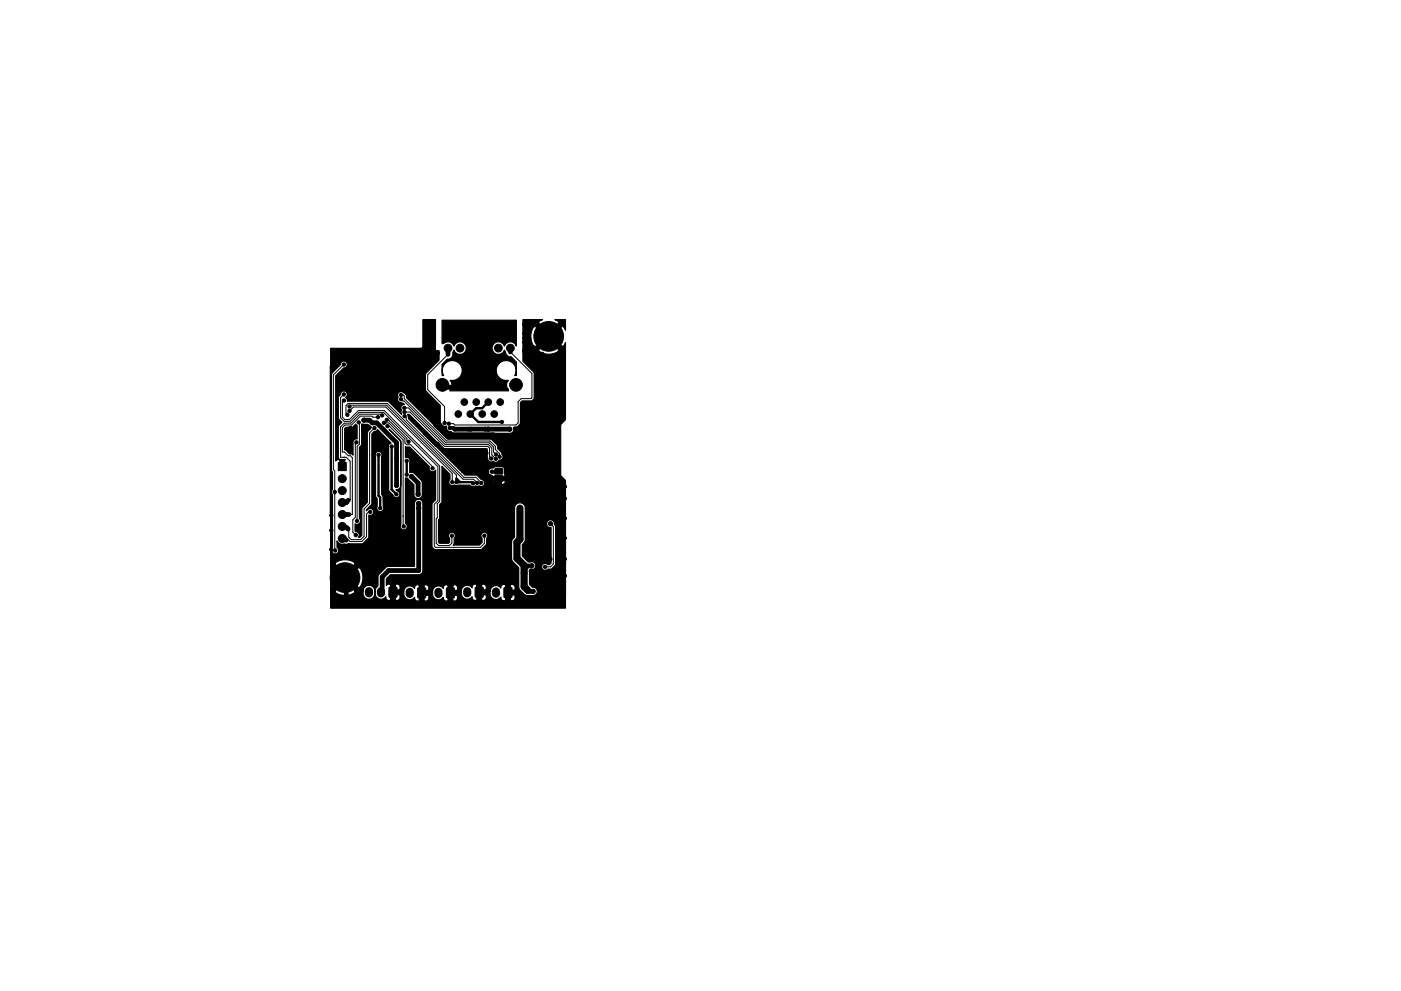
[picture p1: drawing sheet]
<svg xmlns="http://www.w3.org/2000/svg" width="297mm" height="210mm" viewBox="0 0 297 210" stroke-linecap="round" stroke-linejoin="round" font-family="sans-serif">
<path d="M78.2 125.4v.5M80.8 125.4v.5M86.9 125.6v.4M93 125.6v.4M99.1 125.4v.5M105.2 125.5v.4" fill="none" stroke="#000" stroke-width="1.7"/>
<g fill="#000" stroke="#000" stroke-width=".21">
<path d="M71.7 98.2h1.7v1.7h-1.7zM98.4 98.6h.4v.4h-.4zM98.4 97.6h.4v.4h-.4zM99.2 97.6h1.5v1.4h-1.5zM99.2 99.4h.4v.4h-.4zM99.2 96.8h.4v.4h-.4zM100.2 99.4h.4v.4h-.4zM100.2 96.8h.4v.4h-.4zM101 97.6h.4v.4h-.4zM101 98.6h.4v.4h-.4zM104.9 99.4h1.6v1.2h-1.6zM104.9 100.9h1.6v1.2h-1.6z"/>
<path d="M82.5 124.6l1.6 .1v2h-1.6zM88.6 124.8h1.6v2h-1.6zM94.7 124.8h1.6v2h-1.6zM100.8 124.6l1.6 .1v2h-1.6zM106.9 124.7h1.6v2.1l-1.6-.1z"/>
<circle cx="72.9" cy="77.3" r=".35"/>
<circle cx="73.2" cy="74.8" r=".45"/>
<circle cx="74.2" cy="74.5" r=".45"/>
<circle cx="75.6" cy="76.3" r=".45"/>
<circle cx="75.6" cy="74.5" r=".45"/>
<circle cx="75.6" cy="78.4" r=".45"/>
<circle cx="77.1" cy="78.4" r=".45"/>
<circle cx="77.1" cy="74.5" r=".45"/>
<circle cx="77.1" cy="76.3" r=".45"/>
<circle cx="78.7" cy="76.3" r=".45"/>
<circle cx="78.7" cy="74.5" r=".45"/>
<circle cx="78.7" cy="78.4" r=".45"/>
<circle cx="80.4" cy="74.5" r=".45"/>
<circle cx="80.4" cy="78.4" r=".45"/>
<circle cx="80.4" cy="76.3" r=".45"/>
<circle cx="81.9" cy="76.3" r=".45"/>
<circle cx="81.9" cy="74.5" r=".45"/>
<circle cx="81.9" cy="78.4" r=".45"/>
<circle cx="83.2" cy="78.4" r=".45"/>
<circle cx="83.2" cy="76.3" r=".45"/>
<circle cx="83.2" cy="74.5" r=".45"/>
<circle cx="84.5" cy="74.5" r=".45"/>
<circle cx="84.5" cy="76.3" r=".45"/>
<circle cx="84.5" cy="78.4" r=".45"/>
<circle cx="85.7" cy="76.3" r=".45"/>
<circle cx="85.7" cy="74.5" r=".45"/>
<circle cx="87" cy="74.8" r=".45"/>
<circle cx="90.2" cy="69.7" r=".45"/>
<circle cx="90.2" cy="71" r=".45"/>
<circle cx="90.2" cy="72.3" r=".45"/>
<circle cx="90.2" cy="73.5" r=".45"/>
<circle cx="90.2" cy="68.4" r=".45"/>
<circle cx="91.7" cy="68.4" r=".45"/>
<circle cx="91.7" cy="69.7" r=".45"/>
<circle cx="91.7" cy="74.9" r=".45"/>
<circle cx="92.7" cy="74.9" r=".45"/>
<circle cx="95" cy="73.9" r=".82"/>
<circle cx="95.3" cy="70.7" r=".45"/>
<circle cx="96.5" cy="68.8" r=".45"/>
<circle cx="97.2" cy="75.8" r=".45"/>
<circle cx="97.5" cy="73.9" r=".82"/>
<circle cx="97.8" cy="70.7" r=".45"/>
<circle cx="99.7" cy="72.6" r=".45"/>
<circle cx="99.7" cy="76.4" r=".45"/>
<circle cx="99.7" cy="68.8" r=".45"/>
<circle cx="101.6" cy="74.5" r=".45"/>
<circle cx="101.6" cy="70.7" r=".45"/>
<circle cx="101.6" cy="78.4" r=".45"/>
<circle cx="103.5" cy="68.8" r=".45"/>
<circle cx="103.5" cy="76.4" r=".45"/>
<circle cx="103.5" cy="72.6" r=".45"/>
<circle cx="105.4" cy="70.7" r=".45"/>
<circle cx="105.7" cy="73.9" r=".82"/>
<circle cx="106" cy="75.8" r=".45"/>
<circle cx="106.7" cy="68.8" r=".45"/>
<circle cx="108" cy="70.7" r=".45"/>
<circle cx="108.2" cy="73.9" r=".82"/>
<circle cx="111.3" cy="68.8" r=".45"/>
<circle cx="111.3" cy="70.7" r=".45"/>
<circle cx="111.3" cy="74.5" r=".45"/>
<circle cx="111.3" cy="72.6" r=".45"/>
<circle cx="112.4" cy="75.2" r=".45"/>
<circle cx="113.7" cy="76.4" r=".45"/>
<circle cx="113.7" cy="75.2" r=".45"/>
<circle cx="113.7" cy="77.7" r=".45"/>
<circle cx="113.9" cy="71.4" r=".6"/>
<circle cx="114.7" cy="73.1" r=".6"/>
<circle cx="114.7" cy="69.7" r=".6"/>
<circle cx="114.9" cy="77.7" r=".45"/>
<circle cx="114.9" cy="75.2" r=".45"/>
<circle cx="114.9" cy="76.4" r=".45"/>
<circle cx="114.9" cy="79" r=".45"/>
<circle cx="116.2" cy="79" r=".45"/>
<circle cx="116.2" cy="76.4" r=".45"/>
<circle cx="116.2" cy="77.7" r=".45"/>
<circle cx="116.3" cy="73.8" r=".6"/>
<circle cx="116.3" cy="69" r=".6"/>
<circle cx="116.3" cy="71.4" r="3.2"/>
<circle cx="118" cy="73" r=".6"/>
<circle cx="118" cy="69.7" r=".6"/>
<circle cx="118.7" cy="71.4" r=".6"/>
<circle cx="72.9" cy="83.7" r=".35"/>
<circle cx="72.9" cy="85" r=".35"/>
<circle cx="73.7" cy="88" r=".35"/>
<circle cx="74.1" cy="86.2" r=".35"/>
<circle cx="74.1" cy="87.2" r=".35"/>
<circle cx="74.3" cy="90.9" r=".45"/>
<circle cx="74.3" cy="94.6" r=".45"/>
<circle cx="74.3" cy="95.9" r=".45"/>
<circle cx="75.6" cy="93.8" r=".35"/>
<circle cx="75.6" cy="81.5" r=".45"/>
<circle cx="75.8" cy="83.9" r=".45"/>
<circle cx="76.1" cy="89.6" r=".35"/>
<circle cx="77.1" cy="90.7" r=".45"/>
<circle cx="77.2" cy="89.1" r=".45"/>
<circle cx="77.2" cy="80.5" r=".65"/>
<circle cx="77.2" cy="84.1" r=".65"/>
<circle cx="77.2" cy="82.3" r=".65"/>
<circle cx="78.2" cy="90.7" r=".45"/>
<circle cx="79" cy="82.3" r="1"/>
<circle cx="79" cy="80.5" r=".65"/>
<circle cx="79" cy="84.1" r=".65"/>
<circle cx="79.4" cy="90.8" r=".35"/>
<circle cx="80.1" cy="88.5" r=".35"/>
<circle cx="80.3" cy="96.5" r=".35"/>
<circle cx="80.8" cy="80.5" r=".65"/>
<circle cx="80.8" cy="84.1" r=".65"/>
<circle cx="80.8" cy="82.3" r=".65"/>
<circle cx="81" cy="94.7" r=".35"/>
<circle cx="81" cy="88.1" r=".35"/>
<circle cx="81.4" cy="89.7" r=".35"/>
<circle cx="82" cy="89.1" r=".35"/>
<circle cx="82" cy="94.7" r=".35"/>
<circle cx="82.1" cy="90.4" r=".35"/>
<circle cx="83" cy="94.7" r=".35"/>
<circle cx="84.1" cy="97.3" r=".35"/>
<circle cx="85" cy="83.8" r=".35"/>
<circle cx="85" cy="84.7" r=".35"/>
<circle cx="85.7" cy="86.5" r=".35"/>
<circle cx="85.8" cy="87.4" r=".35"/>
<circle cx="85.8" cy="88.3" r=".35"/>
<circle cx="86.2" cy="97.8" r=".35"/>
<circle cx="86.6" cy="93.7" r=".35"/>
<circle cx="87.4" cy="97.8" r=".45"/>
<circle cx="90.2" cy="91.9" r=".45"/>
<circle cx="91.6" cy="88.4" r=".45"/>
<circle cx="91.7" cy="99.4" r=".35"/>
<circle cx="92.6" cy="88.4" r=".45"/>
<circle cx="92.7" cy="94.3" r=".45"/>
<circle cx="93.8" cy="81.7" r="1.35"/>
<circle cx="94.3" cy="89.8" r=".35"/>
<circle cx="94.6" cy="92" r=".45"/>
<circle cx="95.2" cy="89.9" r=".35"/>
<circle cx="95.4" cy="90.8" r=".37"/>
<circle cx="97.2" cy="87.8" r=".7"/>
<circle cx="97.8" cy="82.2" r=".45"/>
<circle cx="98.4" cy="85.3" r=".7"/>
<circle cx="99.3" cy="91.1" r=".35"/>
<circle cx="99.7" cy="80.3" r=".45"/>
<circle cx="99.7" cy="87.8" r=".7"/>
<circle cx="101" cy="85.3" r=".7"/>
<circle cx="101.6" cy="82.2" r=".45"/>
<circle cx="102.2" cy="87.8" r=".7"/>
<circle cx="102.4" cy="95.6" r=".35"/>
<circle cx="103.1" cy="96.1" r=".35"/>
<circle cx="103.5" cy="80.3" r=".45"/>
<circle cx="103.5" cy="91.1" r=".45"/>
<circle cx="103.5" cy="85.3" r=".7"/>
<circle cx="104.1" cy="97.3" r=".35"/>
<circle cx="104.8" cy="87.8" r=".7"/>
<circle cx="105.1" cy="97.4" r=".35"/>
<circle cx="105.2" cy="96.4" r=".35"/>
<circle cx="105.4" cy="82.2" r=".45"/>
<circle cx="105.9" cy="96.9" r=".35"/>
<circle cx="106.1" cy="85.3" r=".7"/>
<circle cx="106.4" cy="89.5" r=".35"/>
<circle cx="106.4" cy="95.4" r=".45"/>
<circle cx="106.4" cy="94.4" r=".45"/>
<circle cx="108.1" cy="91.1" r=".45"/>
<circle cx="109.3" cy="93.3" r=".45"/>
<circle cx="109.3" cy="94.5" r=".45"/>
<circle cx="109.3" cy="95.6" r=".45"/>
<circle cx="109.3" cy="99.1" r=".45"/>
<circle cx="109.3" cy="91.1" r=".45"/>
<circle cx="109.3" cy="96.8" r=".45"/>
<circle cx="109.3" cy="92.2" r=".45"/>
<circle cx="109.3" cy="97.9" r=".45"/>
<circle cx="109.4" cy="81.7" r="1.35"/>
<circle cx="111.1" cy="87.1" r=".45"/>
<circle cx="111.1" cy="85.8" r=".45"/>
<circle cx="111.1" cy="89.7" r=".45"/>
<circle cx="111.1" cy="92.2" r=".45"/>
<circle cx="111.1" cy="88.4" r=".45"/>
<circle cx="111.1" cy="93.3" r=".45"/>
<circle cx="111.1" cy="94.4" r=".45"/>
<circle cx="111.1" cy="90.9" r=".45"/>
<circle cx="112.4" cy="85.8" r=".45"/>
<circle cx="112.4" cy="87.1" r=".45"/>
<circle cx="112.4" cy="88.4" r=".45"/>
<circle cx="112.4" cy="89.7" r=".45"/>
<circle cx="112.4" cy="90.9" r=".45"/>
<circle cx="112.5" cy="94.1" r=".45"/>
<circle cx="112.9" cy="93.2" r=".45"/>
<circle cx="113.7" cy="90.9" r=".45"/>
<circle cx="113.7" cy="89.7" r=".45"/>
<circle cx="113.7" cy="88.4" r=".45"/>
<circle cx="113.7" cy="87.1" r=".45"/>
<circle cx="113.7" cy="85.8" r=".45"/>
<circle cx="114" cy="93.2" r=".45"/>
<circle cx="114.9" cy="87.1" r=".45"/>
<circle cx="114.9" cy="82" r=".45"/>
<circle cx="114.9" cy="89.7" r=".45"/>
<circle cx="114.9" cy="85.8" r=".45"/>
<circle cx="114.9" cy="88.4" r=".45"/>
<circle cx="114.9" cy="80.3" r=".45"/>
<circle cx="114.9" cy="84.6" r=".45"/>
<circle cx="114.9" cy="90.9" r=".45"/>
<circle cx="114.9" cy="83.3" r=".45"/>
<circle cx="116.1" cy="85.6" r=".45"/>
<circle cx="70.2" cy="109.3" r=".35"/>
<circle cx="70.2" cy="112.5" r=".35"/>
<circle cx="70.2" cy="116.6" r=".35"/>
<circle cx="71" cy="104.4" r=".35"/>
<circle cx="71.1" cy="116.8" r=".35"/>
<circle cx="72.6" cy="101.5" r=".85"/>
<circle cx="72.6" cy="111.7" r=".85"/>
<circle cx="72.6" cy="106.6" r=".85"/>
<circle cx="72.6" cy="114.2" r=".85"/>
<circle cx="72.6" cy="104.1" r=".85"/>
<circle cx="72.6" cy="109.2" r=".85"/>
<circle cx="74.3" cy="116.2" r=".45"/>
<circle cx="75.4" cy="113.5" r=".35"/>
<circle cx="75.7" cy="110.5" r=".35"/>
<circle cx="78.5" cy="108.6" r=".35"/>
<circle cx="79.6" cy="118.8" r=".45"/>
<circle cx="79.6" cy="117.7" r=".45"/>
<circle cx="80.6" cy="107.8" r=".35"/>
<circle cx="81" cy="117.7" r=".45"/>
<circle cx="81" cy="118.9" r=".45"/>
<circle cx="82.5" cy="108.7" r=".45"/>
<circle cx="82.5" cy="107.7" r=".45"/>
<circle cx="84.1" cy="104.9" r=".35"/>
<circle cx="84.1" cy="103" r=".45"/>
<circle cx="85.6" cy="111.7" r=".35"/>
<circle cx="86.2" cy="100.7" r=".35"/>
<circle cx="87.2" cy="101.1" r=".45"/>
<circle cx="88.6" cy="104.9" r=".45"/>
<circle cx="88.8" cy="107.8" r=".45"/>
<circle cx="88.8" cy="106.8" r=".45"/>
<circle cx="90.5" cy="112.3" r=".35"/>
<circle cx="90.5" cy="113.1" r=".35"/>
<circle cx="90.5" cy="114" r=".35"/>
<circle cx="90.9" cy="104.4" r=".45"/>
<circle cx="94.2" cy="110.4" r=".45"/>
<circle cx="94.2" cy="109.2" r=".45"/>
<circle cx="95.4" cy="110.4" r=".45"/>
<circle cx="95.4" cy="109.2" r=".45"/>
<circle cx="95.8" cy="113.7" r=".35"/>
<circle cx="95.9" cy="102.3" r=".35"/>
<circle cx="96.6" cy="110.4" r=".45"/>
<circle cx="96.6" cy="109.2" r=".45"/>
<circle cx="96.8" cy="102.3" r=".35"/>
<circle cx="97.9" cy="110.4" r=".45"/>
<circle cx="97.9" cy="109.2" r=".45"/>
<circle cx="98.8" cy="104.9" r=".45"/>
<circle cx="99.2" cy="109.2" r=".45"/>
<circle cx="99.2" cy="110.4" r=".45"/>
<circle cx="100.3" cy="102.5" r=".35"/>
<circle cx="100.5" cy="109.2" r=".45"/>
<circle cx="100.5" cy="110.4" r=".45"/>
<circle cx="101.2" cy="102.5" r=".35"/>
<circle cx="101.9" cy="109.2" r=".45"/>
<circle cx="101.9" cy="110.4" r=".45"/>
<circle cx="102" cy="102.5" r=".35"/>
<circle cx="102.7" cy="113.7" r=".35"/>
<circle cx="103.1" cy="101.2" r=".45"/>
<circle cx="103.1" cy="102.4" r=".45"/>
<circle cx="103.6" cy="109.2" r=".45"/>
<circle cx="103.6" cy="110.4" r=".45"/>
<circle cx="104.1" cy="102.5" r=".35"/>
<circle cx="104.3" cy="100.1" r=".35"/>
<circle cx="105" cy="102.5" r=".35"/>
<circle cx="105.5" cy="110.2" r=".45"/>
<circle cx="105.5" cy="109.2" r=".45"/>
<circle cx="105.9" cy="102.5" r=".35"/>
<circle cx="107.3" cy="109.2" r=".45"/>
<circle cx="107.3" cy="110.2" r=".45"/>
<circle cx="107.7" cy="116" r=".45"/>
<circle cx="107.9" cy="112.5" r=".45"/>
<circle cx="109.3" cy="101.3" r=".45"/>
<circle cx="109.3" cy="100.2" r=".45"/>
<circle cx="110.2" cy="107.8" r=".45"/>
<circle cx="112.1" cy="117.7" r=".45"/>
<circle cx="112.6" cy="105" r=".45"/>
<circle cx="113.3" cy="112" r=".45"/>
<circle cx="114.3" cy="112" r=".45"/>
<circle cx="114.3" cy="113.7" r=".45"/>
<circle cx="115.6" cy="118.6" r=".45"/>
<circle cx="116.6" cy="118.6" r=".45"/>
<circle cx="116.7" cy="111.1" r=".45"/>
<circle cx="119.8" cy="105.8" r=".35"/>
<circle cx="119.8" cy="114.2" r=".35"/>
<circle cx="119.8" cy="110" r=".35"/>
<circle cx="119.8" cy="118.6" r=".35"/>
<circle cx="119.8" cy="103.2" r=".35"/>
<circle cx="70.7" cy="122.5" r=".6"/>
<circle cx="71.5" cy="120.9" r=".6"/>
<circle cx="71.5" cy="124.3" r=".6"/>
<circle cx="73.2" cy="120.1" r=".6"/>
<circle cx="73.2" cy="125" r=".6"/>
<circle cx="73.2" cy="122.5" r="3.2"/>
<circle cx="74.8" cy="124.2" r=".6"/>
<circle cx="74.8" cy="120.9" r=".6"/>
<circle cx="75.6" cy="122.5" r=".6"/>
<circle cx="111.9" cy="125.5" r=".45"/>
<circle cx="112.6" cy="121.2" r=".45"/>
<circle cx="112.8" cy="120" r=".45"/>
<circle cx="113" cy="125.5" r=".45"/>
<circle cx="115.6" cy="120.3" r=".35"/>
<circle cx="119.8" cy="122.2" r=".35"/>
</g>
<g fill="none" stroke="#000" stroke-width=".21">
<path d="M72.9 77.3l-2.2 2.2v20.1l.3 .3v16.9h.1M95 75.2l-4.3 4.3v3.2l3.6 3.6v3.5M108.2 74.7l4.6 4.5v5.2l-.2 .2h-2.1l-.6 .6v4.5l-.5 .5h-13l-.2-.3h-1M72.9 83.7l-.7 .7v4.3l.8 .7h1.2l1.9-1.9h5.2l11.5 11.5v7.2l-.7 .8v8.9M72.9 85l-.3 .3v3.2l.5 .5h1l1.9-1.9h5.5l11.7 11.8v7.5l-.5 .5v2.9l-.2 .3v5.2l.5 .5h2.3l.5-.6v-1.5M73.7 88l-.3-.3v-1.7l.4-.4h8.3l16.1 16.1h2.2l.8 .8M74.1 86.2l.3-.2h7.6l14.8 14.8v.7M74.1 87.2l.8-.8h6.9l14.1 14v1.9M75.6 93.8l-.3 .3v15.7l-.5 .5v2.6l.6 .6M76.1 89.6l.1 .2v4.4l-.5 .5v15.8M79.4 90.8l-1 1v15l-1.2 1.2v5.8l-.7 .7h-2l-.6-.5v-1.6l-.7-.7h-.6M80.1 88.5h-1l-.3-.2h-2.4l-1.9 1.9h-1.3l-.6 .5v5.2h.5l.7 .8h.5l.4 .4v12l-.7 .1"/>
<path d="M81 88.1l-.2-.2h-4.5l-1.9 1.9h-1.4l-.8 .8v6.4h1.2l.8 .9v8.2l-.5 .5h-1.1M81.4 89.7h1l3.5 3.4v.9l.3 .4h.9l4.6 4.6v.4M82 89.1h.3l4 3.9v.4l.3 .3M82.1 90.4h.4l3 2.9v18.3l.1 .1M85 83.8h.5l.2 .2v.6l9 9h9.2l1.1 1.1v.7l.9 .9v.6M85 84.7l.4 .4h.2l8.9 8.8h9.2l.9 1v1l.6 .5M85.7 86.5h.9l7.8 7.8h9.2l.7 .7v1.5l.8 .9M85.8 87.4h1.1l7.3 7.3h9.2l.4 .4v1.8l.3 .4M85.8 88.3l.3 .4v.3l12.3 12.3h2.5l1.1 1.2M78.5 108.6h-.4l-.4 .4v4.9l-1 1h-2.5l-.6-.7h-1M102.7 113.7v1.6l-.9 .8h-9.5l-.2-.2M116.7 111.1l.6 .6v8l-.6 .6h-1.1"/>
</g>
<path d="M73.2 74.8l-3 3v48.6M80.3 96.5v8.7l.3 .3v2.3M81.4 96.9v9.4l1.4 1.4M82 94.7h-1v.5M83 94.7v9.2l1.1 1M86.2 97.8v2.9M103.5 85.3l-1.3 1.3h-1.3l-1.2 1.2 1.7 1.7h5M108.2 97.8l-.6 .1M118.4 85.6v1.5M97.5 102.3l-.7-.8v.8h3.2l.3 .2M119.8 110v16.4" fill="none" stroke="#000" stroke-width=".51"/>
<g fill="none" stroke="#000" stroke-width="1">
<path d="M75.6 78.4v3.1M75.6 74.5h3.1M77.1 76.3h3.3M78.7 78.4h3.2M81.9 74.5h2.6M83.2 76.3h2.8M84.5 78.4l-1.9 1.8M91.1 68.4v1.3M91.7 74.9h1M95 73.9v1.3M95.2 70.7h2.6M96.5 68.8h3.2"/>
<path d="M99.7 72.6v3.8h3.8v-3.8M101.6 74.5v3.9M105.4 70.7h2.5M106.7 68.8h-3.2l-1.9 1.9M108.2 73.9v.8M77.2 89.1h1.2l.5 .6h1l4.2 4.2v9.1M87.4 97.8h.5l3 3v3.6l-.7 .8M90.2 91.9l6.5 6.4h3.2M93.8 81.7l.5 .5h7.3M96.4 91.1h11.7M99.7 80.3h3.8M99.8 91v.1"/>
<path d="M102.9 91v.1M109.3 91.1v10.2M113.7 90.1v1.8M116.1 85.6h2.3M72.6 114.2h.5l.3 .4M72.6 109.2h1.4M73.4 111.9l.4 .3M73.8 112.2h.1M73.8 106.1l-.3 .5h-.9M73.9 115.8l.4 .4M82.8 107.7v7.9M87.2 101.1l1.4 1.4v2.4"/>
<path d="M88.8 106.8v14.3h-6.4l-1.4 1.3v3.3M97.9 111.1h2.6M98.8 104.9v1.4l-4.9 4.9M103.5 115.7h2M103.6 115.7v3l-1.2 1.3v2.7M105.5 111h1.8M105.7 100v.1M113.3 112h1M73.2 125l.2 .2v3.1M111.9 125.2v.3h1.1M112.6 121.2l4 3.9v1"/>
</g>
<path d="M95.4 90.8h.7l.3 .3M82.8 107.7v1M104.3 100.1h1.4M105.7 101.5l.2 .2v.8h-1.8M105.7 101.5v.3l-.7 .7M107.8 101.5h-2.1M111.1 120h1.7M115.6 118.6h1M112.1 120l-1 1v.5" fill="none" stroke="#000" stroke-width=".76"/>
<path d="M105.7 101.7h1.9M107.2 101.5h.6" fill="none" stroke="#000" stroke-width=".41"/>
<path d="M82.6 82.5l.4-.4h3l5.6 5.7v.6M106.4 94.4l1.4 1.4v5.7" fill="none" stroke="#000" stroke-width="1.8"/>
<path d="M91.6 88.4h1v1.5l2.5 2.6h9.5l1.8 1.9M99.9 98.3h.3l3.4 3.4v9M113.7 99.1l.2 .2v3.9l-1.1 1.1v12.8l-.7 .6M110.2 107.8v6.6l-.6 .7v3.3l1.5 1.6v4.5l.8 .7M116.6 126.1v2.2" fill="none" stroke="#000" stroke-width="1.5"/>
<path d="M102.4 95.6h.2l.5 .5" fill="none" stroke="#000" stroke-width=".25"/>
<path d="M91.6 88.4l1 1v.6M92.6 88.4h.1" fill="none" stroke="#000" stroke-width="1.3"/>
<circle cx="105.5" cy="115.7" r=".51" fill="#000"/>
<path d="M70.1 73.9h19.2l.3-.2 .1-.3v-5.6h2.6v6.5l.8 .1v2l-2.9 2.9v3.4l.1 .3 3 3v3.8l.3 .1a.86 .86 0 0 0 1.1 .6 .8 .8 0 0 0 .1 .8 .8 .8 0 0 0 .9 .3l.6 .3h12a.89 .89 0 0 0 .6-1.3h.8l.6-.8v-4.4l.4-.3 2.1-.1 .5-.5v-5.4l-2.4-2.4v-2.4h3.2l.4 .4a3.3 3.3 0 0 0 4-.4l-2.2-2.2-2.2 2.2h-3.2v-2.6h1.6l.5 1.4 .4 .5 .3-.1 1.9-2.1-2.2-2.2-.4 .4-.3 .7-.2 1.4h-1.6v-3.9h4.1l-.5 .2-.4 .5 2.2 2.2 2.2-2.2-.4-.5-.5-.2h2.3v2.3l-.2-.5-.5-.4-2.1 2.2 2.1 2.2 .5-.4 .2-.5v16.4l-.9 .8-.1 .4v10.4l.1 .4 .9 .8v27.1h-49.8v-3.5h.9a3.1 3.1 0 0 0 4.3 0v-.1h1.7a1.33 1.33 0 0 0 1.2 1.7 1.33 1.33 0 0 0 1.3-1.7v.5a1.25 1.25 0 0 0 .9 1.2 1.25 1.25 0 0 0 1.4-.5 .62 .62 0 0 0 .3 .7 .62 .62 0 0 0 .7-.1v-1h1v1l.2 .2a.68 .68 0 0 0 .8-.6v-.5l-.1-.1h-1.9v-.7h2.8v.6a1.25 1.25 0 0 0 .9 1.1 1.25 1.25 0 0 0 1.4-.5 .62 .62 0 0 0 .3 .7 .62 .62 0 0 0 .7 0v-1.1h1v1.1l.2 .1a.68 .68 0 0 0 .8-.6v-.4l-.1-.2h-1.9v-.8h2.8v.6a1.25 1.25 0 0 0 .9 1.1 1.25 1.25 0 0 0 1.4-.5 .62 .62 0 0 0 .3 .7 .62 .62 0 0 0 .7 0v-1.1h1v1.1l.2 .1a.68 .68 0 0 0 .8-.6v-.4l-.1-.2h-1.9v-.9h2.8v.5a1.25 1.25 0 0 0 .9 1.2 1.25 1.25 0 0 0 1.4-.5 .62 .62 0 0 0 .3 .7 .62 .62 0 0 0 .7-.1v-1h1v1l.2 .2a.68 .68 0 0 0 .8-.6v-.5l-.2-.1h-1.8v-.8h2.8v.6a1.25 1.25 0 0 0 .9 1.2 1.25 1.25 0 0 0 1.4-.5 .62 .62 0 0 0 .3 .6 .62 .62 0 0 0 .7 0v-1.1h1v1.1l.2 .2a.68 .68 0 0 0 .8-.7v-.4l-.2-.2h-1.8v-2h1v1h.8l.2-.1v-.6a.6 .6 0 0 0-1-.3h-1l-.2-.2a.69 .69 0 0 0-.8 .8 1.25 1.25 0 0 0-1.4-.5 1.25 1.25 0 0 0-.9 1.1h-2.8v-1.3h1v1.1h.8l.2-.2v-.6a.6 .6 0 0 0-1-.3h-1l-.2-.2a.69 .69 0 0 0-.8 .8 1.25 1.25 0 0 0-1.4-.5 1.25 1.25 0 0 0-.9 1.2h-2.8v-1.2h1v1.1h.9l.1-.2v-.5a.6 .6 0 0 0-1-.4h-1l-.2-.1a.69 .69 0 0 0-.8 .7 1.25 1.25 0 0 0-1.4-.4 1.25 1.25 0 0 0-.9 1.1h-2.8v-1.3h1v1.1h.9l.1-.2v-.5a.6 .6 0 0 0-1-.4h-1l-.2-.1a.69 .69 0 0 0-.8 .7 1.25 1.25 0 0 0-1.4-.4 1.25 1.25 0 0 0-.9 1.1h-2.8v-1.4h1v1.1h.9l.1-.2v-.6a.6 .6 0 0 0-1-.3h-1l-.4-.2-.5 .3v-1.4l.9-.9h6a.89 .89 0 0 0 .9-.9l-.1-14.4a.89 .89 0 0 0-.9-.7 .89 .89 0 0 0-.8 .9v13.4h-5.5l-.5 .1-1.7 1.8-.1 2.3-.4 .3-.2 .7a1.25 1.25 0 0 0-1.3-1.2 1.25 1.25 0 0 0-1.2 1.2h-1.7l-2.1-2.1-2.2 2.2h-.9v-.9l.4 .1 1.9-2.2h1.5l2.2 2.2 .4-.3a3.3 3.3 0 0 0-.4-4l-2.2 2.1h-1.5l-1.9-2-.3-.1-.1 .1v-.9h.9l2.2 2.2 2.1-2.2a3.1 3.1 0 0 0-4.3 0h-.9v-40.1l.1 20.1 .3 .5v3.7a.73 .73 0 0 0 0 1.1l-.1 11.5a.73 .73 0 0 0 .3 1 .73 .73 0 0 0 1-.2 .73 .73 0 0 0-.2-1v-1.4a1.33 1.33 0 0 0 1.6 .6l.5 .1 .4-.2 2.8 .1 1.3-1.2 .1-.3v-4.6a.75 .75 0 0 0 1-.4 .75 .75 0 0 0-.5-1 .75 .75 0 0 0-.9 .4l-.1 .1v-.2l1-1.1 .1-.3v-10.3h.7l.1 .4v8.3l.4 .6-.1 1.8a.73 .73 0 0 0 .8 .9 .73 .73 0 0 0 .5-1.1v-2l-.3-.5v-8a.73 .73 0 0 0-.4-1.1 .73 .73 0 0 0-1 .7h-.7v-4.5l.5-.5h.4l.3-.4 2.8 2.9a.73 .73 0 0 0-.4 1.1v8.8l.1 .3 .8 .9a.73 .73 0 0 0 1.3 .3 .73 .73 0 0 0-.4-1.2l-.3-.3h.2a.89 .89 0 0 0 .9-.9v-9.3l-.3-.4-2.2-2.2 2.5 2.4v17.8a.73 .73 0 0 0 .2 1 .73 .73 0 0 0 1-.2 .73 .73 0 0 0-.2-1v-9.7h.4l1.4 1.5v2a.89 .89 0 0 0 .8 .9 .89 .89 0 0 0 .9-.9v-2.8l-1.8-1.8-.5-.1-.3 .1v-2.2a.73 .73 0 0 0-.1-.8 .73 .73 0 0 0-.8-.2v-2.3h.9l4.2 4.2a.73 .73 0 0 0 .3 1 .73 .73 0 0 0 1-.3v6.3l-.8 1 .1 9.1 .6 .5h9.5l.4-.1 .8-.9 .2-.5h5.3v3.6l.3 .6 1.2 1.1 .1 4.5 1.3 1.4 1.7 .1a.9 .9 0 0 0 .8-1.1 .9 .9 0 0 0-1.1-.7l-.5-.6v-3l.2-.2a.82 .82 0 0 0 1.1-.6h1.2v.1a.73 .73 0 0 0 .5 .7 .73 .73 0 0 0 .8-.3h.9l.8-1v-8l-.3-.5a.83 .83 0 0 0-.8-.9 .83 .83 0 0 0-.8 .9 .83 .83 0 0 0 .9 .7v7.6l-.3 .3-.5-.1a.73 .73 0 0 0-1.2 .5l-1.2-.1a.95 .95 0 0 0-1.4-.9h-.2l-1.3-1.2v-2.5l.5-.4 .2-.7v-6.8a1.15 1.15 0 0 0-1.2-.9 1.15 1.15 0 0 0-1.1 1.1v6.1l-.5 .5-.1 .7h-5.3v-.9a.73 .73 0 0 0 0-1 .73 .73 0 0 0-1 0 .73 .73 0 0 0 0 1v.9l-.6 .6h-5.5l.2-.4v-1.1a.73 .73 0 0 0 0-1 .73 .73 0 0 0-1 0 .73 .73 0 0 0 0 1v.8l-.2 .3h-1.9l-.2-.2v-4.8l.2-.5v-2.7l.5-.7v-7.5l1.7 1.7-.1 1.2a.73 .73 0 0 0 .1 1 .73 .73 0 0 0 .9 .1l.4 .1h3a.82 .82 0 0 0 1.1 .1l.4 .1 .4-.1a.73 .73 0 0 0 .9 0 .73 .73 0 0 0 .2-1l1.6 .1a.56 .56 0 0 0 .9 .4v-.6h1v.6l.2 .2a.52 .52 0 0 0 .6-.2 .52 .52 0 0 0 0-.6l-4.3 .1-1.6-1.3h-2.5l-.8-.7h5.7v.1a.76 .76 0 0 0 .8 .6l.2 .3h2.5l.2-.2-.3-.5v-1.1l-.2-.2-1.8-.1-.3 .3a.83 .83 0 0 0-1.1 .8h-5.7l-11.2-11.3-.2-.9h.3l7.3 7.2 9.2 .1 .2 2a.82 .82 0 0 0 1.2 .7 .79 .79 0 0 0 1.2-.3 .78 .78 0 0 0 .8-.5 .78 .78 0 0 0-.2-.8l-.1-.3-.8-.8-.1-.8-1.4-1.3h-9.1l-8.7-8.7v-.4a1.27 1.27 0 0 0-1.6-.7 .93 .93 0 0 0-.2 1.1 .96 .96 0 0 0 1 1.1l.2 .3a.81 .81 0 0 0-.5 1.3v.8l-2.9-2.8h-8.6v-.5l-.3-.3a.73 .73 0 0 0 0-1.3 .73 .73 0 0 0-1.1 .7l-.5 .7v4.3l.8 .9-.8 .9v6.5l.3 .5h1.2l-.1 .2v1.8h-1.1l.1-1.8a.57 .57 0 0 0-.9 .1v-18.1l1.6-1.6a.73 .73 0 0 0 .8-.7 .73 .73 0 0 0-.7-.8 .73 .73 0 0 0-.7 .8l-2.1 2.1zM93.7 67.9h15.8v5.5a1.33 1.33 0 0 0-1.3-.9 1.33 1.33 0 0 0-1.3 .9 1.34 1.34 0 0 0-2-.6 1.34 1.34 0 0 0 0 2.1 1.34 1.34 0 0 0 2-.6l.3 .4a1.04 1.04 0 0 0 1.2 1l1.1 1.1v2.9h-.4a2.11 2.11 0 0 0-1.2-3.1 2.11 2.11 0 0 0-2.7 1.9 2.11 2.11 0 0 0 2.5 2.2l.1 .1a1.21 1.21 0 0 0 0 1.7l-.2 .2 .2 .2h-12.4l.2-.2-.2-.2a1.21 1.21 0 0 0 0-1.7 2.15 2.15 0 0 0 2.5-2.8 2.15 2.15 0 0 0-3.7-.7 2.1 2.1 0 0 0-.1 2.4h-.4v-2.4l1.1-1.1a1.1 1.1 0 0 0 1.2-1.5l.3-.4a1.34 1.34 0 0 0 2 .6 1.34 1.34 0 0 0 0-2.1 1.34 1.34 0 0 0-2 .6 1.33 1.33 0 0 0-2.2-.5h-.4zM73.1 90.9l.3-.3h1.3l.7-.6 .3 .3v2.8a.75 .75 0 0 0-.8 1v2.5l-.4-.4h-.5l-.9-.8zM76.7 89.9l.4 .1a1.48 1.48 0 0 1 1.3 .5l.3 .1v.3l-.8 .9v14.8l-1.2 1.3v5.7l-.4 .4h-.3a.82 .82 0 0 0 .1-.9 .82 .82 0 0 0-.8-.4v-1.6a.73 .73 0 0 0 1-.1 .73 .73 0 0 0-.1-1v-15.1l.5-.6zM93.7 81l.8 .6-.7 .8zM109.4 80.9v1.5l-.7-.7z" fill="#000" stroke="#000" stroke-width=".25"/>
</svg>
